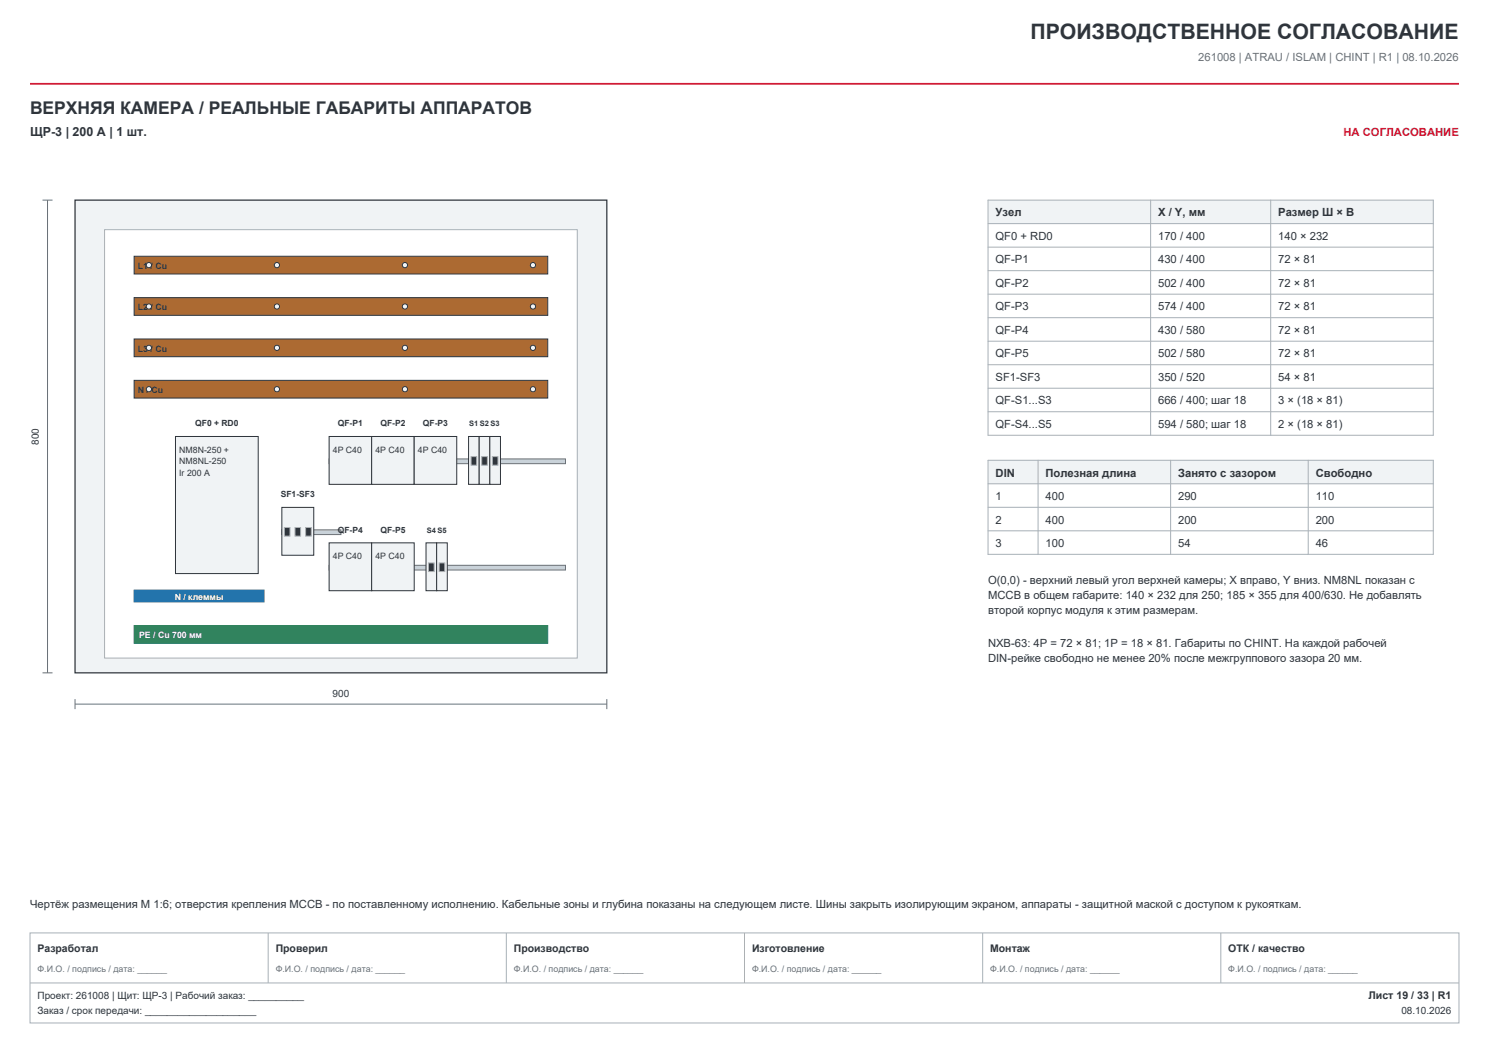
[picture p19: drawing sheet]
<svg xmlns="http://www.w3.org/2000/svg" width="420mm" height="297mm" viewBox="0 0 420 297" stroke-linecap="round" stroke-linejoin="round" font-family="sans-serif">
<defs><g id="words">
<text font-size="6" fill="#2f353c" x="290.7" y="10.9">ПРОИЗВОДСТВЕННОЕ СОГЛАСОВАНИЕ</text>
<text font-size="4.9" fill="#2f353c" x="8.5" y="32.1">ВЕРХНЯЯ КАМЕРА / РЕАЛЬНЫЕ ГАБАРИТЫ АППАРАТОВ</text>
<text font-size="3.5" fill="#2f353c" x="8.5" y="38.5">ЩР-3 | 200 А | 1 шт.</text>
<text font-size="3.2" fill="#66717b" x="338" y="17.3">261008 | ATRАU / ISLAM | CHINT | R1 | 08.10.2026</text>
<text font-size="3.2" fill="#d11935" x="378.9" y="38.5">НА СОГЛАСОВАНИЕ</text>
<g font-size="3.2" fill="#2f353c">
<text x="280.8" y="61">Узел</text>
<text x="326.7" y="61">X / Y, мм</text>
<text x="360.5" y="61">Размер Ш × В</text>
<text x="280.8" y="67.7">QF0 + RD0</text>
<text x="326.7" y="67.7">170 / 400</text>
<text x="360.5" y="67.7">140 × 232</text>
<text x="280.8" y="74.3">QF-P1</text>
<text x="326.7" y="74.3">430 / 400</text>
<text x="360.5" y="74.3">72 × 81</text>
<text x="280.8" y="80.9">QF-P2</text>
<text x="326.7" y="80.9">502 / 400</text>
<text x="360.5" y="80.9">72 × 81</text>
<text x="280.8" y="87.6">QF-P3</text>
<text x="326.7" y="87.6">574 / 400</text>
<text x="360.5" y="87.6">72 × 81</text>
<text x="280.8" y="94.2">QF-P4</text>
<text x="326.7" y="94.2">430 / 580</text>
<text x="360.5" y="94.2">72 × 81</text>
<text x="280.8" y="100.8">QF-P5</text>
<text x="326.7" y="100.8">502 / 580</text>
<text x="360.5" y="100.8">72 × 81</text>
<text x="280.8" y="107.5">SF1-SF3</text>
<text x="326.7" y="107.5">350 / 520</text>
<text x="360.5" y="107.5">54 × 81</text>
<text x="280.8" y="114.1">QF-S1...S3</text>
<text x="326.7" y="114.1">666 / 400; шаг 18</text>
<text x="360.5" y="114.1">3 × (18 × 81)</text>
<text x="280.8" y="120.7">QF-S4...S5</text>
<text x="326.7" y="120.7">594 / 580; шаг 18</text>
<text x="360.5" y="120.7">2 × (18 × 81)</text>
<text x="280.8" y="134.4">DIN</text>
<text x="294.9" y="134.4">Полезная длина</text>
<text x="332.3" y="134.4">Занято с зазором</text>
<text x="371.1" y="134.4">Свободно</text>
<text x="280.8" y="141">1</text>
<text x="294.9" y="141">400</text>
<text x="332.3" y="141">290</text>
<text x="371.1" y="141">110</text>
<text x="280.8" y="147.7">2</text>
<text x="294.9" y="147.7">400</text>
<text x="332.3" y="147.7">200</text>
<text x="371.1" y="147.7">200</text>
<text x="280.8" y="154.3">3</text>
<text x="294.9" y="154.3">100</text>
<text x="332.3" y="154.3">54</text>
<text x="371.1" y="154.3">46</text>
<text x="278.7" y="164.8">О(0,0) - верхний левый угол верхней камеры; X вправо, Y вниз. NM8NL показан с</text>
<text x="278.7" y="168.9">MCCB в общем габарите: 140 × 232 для 250; 185 × 355 для 400/630. Не добавлять</text>
<text x="278.7" y="173.1">второй корпус модуля к этим размерам.</text>
<text x="278.7" y="182.5">NXB-63: 4P = 72 × 81; 1P = 18 × 81. Габариты по CHINT. На каждой рабочей</text>
<text x="278.7" y="186.6">DIN-рейке свободно не менее 20% после межгруппового зазора 20 мм.</text>
<text x="8.5" y="256.1">Чертёж размещения М 1:6; отверстия крепления MCCB - по поставленному исполнению. Кабельные зоны и глубина показаны на следующем листе. Шины закрыть изолирующим экраном, аппараты - защитной маской с доступом к рукояткам.</text>
</g>
<g font-size="3" fill="#2f353c">
<text x="10.6" y="268.4">Разработал</text>
<text x="77.8" y="268.4">Проверил</text>
<text x="144.9" y="268.4">Производство</text>
<text x="212.1" y="268.4">Изготовление</text>
<text x="279.3" y="268.4">Монтаж</text>
<text x="346.5" y="268.4">ОТК / качество</text>
<text x="386" y="281.8">Лист 19 / 33 | R1</text>
</g>
<g font-size="2.8" fill="#2f353c">
<text x="10.9" y="125.5" transform="rotate(-90 10.9 125.5)">800</text>
<text x="93.8" y="196.5">900</text>
<text x="10.6" y="281.8">Проект: 261008 | Щит: ЩР-3 | Рабочий заказ: __________</text>
<text x="10.6" y="286.1">Заказ / срок передачи: ____________________</text>
<text x="395.3" y="286.1">08.10.2026</text>
</g>
<g font-size="2.5" fill="#2f353c">
<text x="38.9" y="75.8">L1 / Cu</text>
<text x="38.9" y="87.5">L2 / Cu</text>
<text x="38.9" y="99.2">L3 / Cu</text>
<text x="38.9" y="110.8">N / Cu</text>
<text x="50.6" y="127.7">NM8N-250 +</text>
<text x="50.6" y="130.9">NM8NL-250</text>
<text x="93.9" y="127.7">4P C40</text>
<text x="105.9" y="127.7">4P C40</text>
<text x="117.9" y="127.7">4P C40</text>
<text x="50.6" y="134.1">Ir 200 А</text>
<text x="93.9" y="157.7">4P C40</text>
<text x="105.9" y="157.7">4P C40</text>
</g>
<g font-size="2.5" fill="#fff">
<text x="49.3" y="169.2">N / клеммы</text>
<text x="39.2" y="180">PE / Cu 700 мм</text>
</g>
<g font-size="2.5" fill="#66717b">
<text x="10.6" y="274.1">Ф.И.О. / подпись / дата: ______</text>
<text x="77.8" y="274.1">Ф.И.О. / подпись / дата: ______</text>
<text x="144.9" y="274.1">Ф.И.О. / подпись / дата: ______</text>
<text x="212.1" y="274.1">Ф.И.О. / подпись / дата: ______</text>
<text x="279.3" y="274.1">Ф.И.О. / подпись / дата: ______</text>
<text x="346.5" y="274.1">Ф.И.О. / подпись / дата: ______</text>
</g>
<g font-size="2.4" fill="#2f353c">
<text x="55.1" y="120.3">QF0 + RD0</text>
<text x="95.3" y="120.3">QF-P1</text>
<text x="107.3" y="120.3">QF-P2</text>
<text x="119.3" y="120.3">QF-P3</text>
<text x="79.2" y="140.3">SF1-SF3</text>
<text x="95.3" y="150.3">QF-P4</text>
<text x="107.3" y="150.3">QF-P5</text>
</g>
<g font-size="2.1" fill="#2f353c">
<text x="132.4" y="120.3">S1 S2 S3</text>
<text x="120.4" y="150.3">S4 S5</text>
</g>
</g></defs>
<path d="M8.5 23.6h403" fill="none" stroke="#d11935" stroke-width=".49"/>
<path d="M8.5 263.1h403v25.4h-403z" fill-rule="evenodd" fill="#fff" stroke="#a7b0b7" stroke-width=".28"/>
<path d="M8.5 277.2h403M75.6 263.1v14.1M142.8 263.1v14.1M210 263.1v14.1M277.2 263.1v14.1M344.4 263.1v14.1" fill="none" stroke="#a7b0b7" stroke-width=".28"/>
<path d="M21.2 56.4h150v133.4h-150z" fill-rule="evenodd" fill="#f0f3f5" stroke="#2f353c" stroke-width=".35"/>
<path d="M29.5 64.8h133.3v120.8h-133.3z" fill-rule="evenodd" fill="#fff" stroke="#a7b0b7" stroke-width=".28"/>
<path d="M37.8 72.3h116.7v5h-116.7z" fill-rule="evenodd" fill="#ac6a32" stroke="#2f353c" stroke-width=".28"/>
<g fill="#f0f3f5" stroke="#2f353c" stroke-width=".28">
<circle cx="42" cy="74.8" r=".74"/>
<circle cx="78.1" cy="74.8" r=".74"/>
<circle cx="114.2" cy="74.8" r=".74"/>
<circle cx="150.3" cy="74.8" r=".74"/>
</g>
<path d="M37.8 83.9h116.7v5h-116.7z" fill-rule="evenodd" fill="#ac6a32" stroke="#2f353c" stroke-width=".28"/>
<g fill="#f0f3f5" stroke="#2f353c" stroke-width=".28">
<circle cx="42" cy="86.4" r=".74"/>
<circle cx="78.1" cy="86.4" r=".74"/>
<circle cx="114.2" cy="86.4" r=".74"/>
<circle cx="150.3" cy="86.4" r=".74"/>
</g>
<path d="M37.8 95.6h116.7v5h-116.7z" fill-rule="evenodd" fill="#ac6a32" stroke="#2f353c" stroke-width=".28"/>
<g fill="#f0f3f5" stroke="#2f353c" stroke-width=".28">
<circle cx="42" cy="98.1" r=".74"/>
<circle cx="78.1" cy="98.1" r=".74"/>
<circle cx="114.2" cy="98.1" r=".74"/>
<circle cx="150.3" cy="98.1" r=".74"/>
</g>
<path d="M37.8 107.3h116.7v5h-116.7z" fill-rule="evenodd" fill="#ac6a32" stroke="#2f353c" stroke-width=".28"/>
<g fill="#f0f3f5" stroke="#2f353c" stroke-width=".28">
<circle cx="42" cy="109.8" r=".74"/>
<circle cx="78.1" cy="109.8" r=".74"/>
<circle cx="114.2" cy="109.8" r=".74"/>
<circle cx="150.3" cy="109.8" r=".74"/>
</g>
<g fill="#cad2d9" stroke="#66717b" stroke-width=".28">
<path d="M92.8 129.4h66.7v1.4h-66.7z" fill-rule="evenodd"/>
<path d="M92.8 159.4h66.7v1.4h-66.7z" fill-rule="evenodd"/>
<path d="M79.5 149.4h16.7v1.4h-16.7z" fill-rule="evenodd"/>
</g>
<g fill="#f0f3f5" stroke="#2f353c" stroke-width=".28">
<path d="M49.5 123.1h23.3v38.7h-23.3z" fill-rule="evenodd"/>
<path d="M92.8 123.1h12v13.5h-12z" fill-rule="evenodd"/>
<path d="M104.8 123.1h12v13.5h-12z" fill-rule="evenodd"/>
<path d="M116.8 123.1h12v13.5h-12z" fill-rule="evenodd"/>
<path d="M132.2 123.1h3v13.5h-3z" fill-rule="evenodd"/>
</g>
<path d="M132.9 128.8h1.6v2.4h-1.6z" fill-rule="evenodd" fill="#2f353c" stroke="#a7b0b7" stroke-width=".28"/>
<path d="M135.2 123.1h3v13.5h-3z" fill-rule="evenodd" fill="#f0f3f5" stroke="#2f353c" stroke-width=".28"/>
<path d="M135.9 128.8h1.6v2.4h-1.6z" fill-rule="evenodd" fill="#2f353c" stroke="#a7b0b7" stroke-width=".28"/>
<path d="M138.2 123.1h3v13.5h-3z" fill-rule="evenodd" fill="#f0f3f5" stroke="#2f353c" stroke-width=".28"/>
<path d="M138.9 128.8h1.6v2.4h-1.6z" fill-rule="evenodd" fill="#2f353c" stroke="#a7b0b7" stroke-width=".28"/>
<g fill="#f0f3f5" stroke="#2f353c" stroke-width=".28">
<path d="M92.8 153.1h12v13.5h-12z" fill-rule="evenodd"/>
<path d="M104.8 153.1h12v13.5h-12z" fill-rule="evenodd"/>
<path d="M120.2 153.1h3v13.5h-3z" fill-rule="evenodd"/>
</g>
<path d="M120.9 158.8h1.6v2.4h-1.6z" fill-rule="evenodd" fill="#2f353c" stroke="#a7b0b7" stroke-width=".28"/>
<path d="M123.2 153.1h3v13.5h-3z" fill-rule="evenodd" fill="#f0f3f5" stroke="#2f353c" stroke-width=".28"/>
<path d="M123.9 158.8h1.6v2.4h-1.6z" fill-rule="evenodd" fill="#2f353c" stroke="#a7b0b7" stroke-width=".28"/>
<path d="M79.5 143.1h9v13.5h-9z" fill-rule="evenodd" fill="#f0f3f5" stroke="#2f353c" stroke-width=".28"/>
<g fill="#2f353c" stroke="#a7b0b7" stroke-width=".28">
<path d="M80.2 148.8h1.6v2.4h-1.6z" fill-rule="evenodd"/>
<path d="M83.2 148.8h1.6v2.4h-1.6z" fill-rule="evenodd"/>
<path d="M86.2 148.8h1.6v2.4h-1.6z" fill-rule="evenodd"/>
</g>
<path d="M37.8 166.4h36.7v3.4h-36.7z" fill-rule="evenodd" fill="#2273ac" stroke="#2273ac" stroke-width=".28"/>
<path d="M37.8 176.4h116.7v5h-116.7z" fill-rule="evenodd" fill="#31835e" stroke="#31835e" stroke-width=".28"/>
<path d="M12 56.4h2.8M13.4 56.4v133.4M12 189.8h2.8M21.2 198.6h150M21.2 197.2v2.8M171.2 197.2v2.8" fill="none" stroke="#66717b" stroke-width=".28"/>
<path d="M278.7 56.4h125.6v6.7h-125.6z" fill-rule="evenodd" fill="#f0f3f5"/>
<path d="M278.7 56.4h125.6v66.4h-125.6zM324.6 56.4v66.4M358.4 56.4v66.4M278.7 63.1h125.6M278.7 69.7h125.6M278.7 76.3h125.6M278.7 83h125.6M278.7 89.6h125.6M278.7 96.2h125.6M278.7 102.9h125.6M278.7 109.5h125.6M278.7 116.1h125.6" fill="none" stroke="#a7b0b7" stroke-width=".28"/>
<path d="M278.7 129.8h125.6v6.7h-125.6z" fill-rule="evenodd" fill="#f0f3f5"/>
<path d="M278.7 129.8h125.6v26.6h-125.6zM278.7 136.5h125.6M292.8 129.8v26.6M330.2 129.8v26.6M369 129.8v26.6M278.7 143.1h125.6M278.7 149.7h125.6" fill="none" stroke="#a7b0b7" stroke-width=".28"/>
<use href="#words"/>
</svg>
